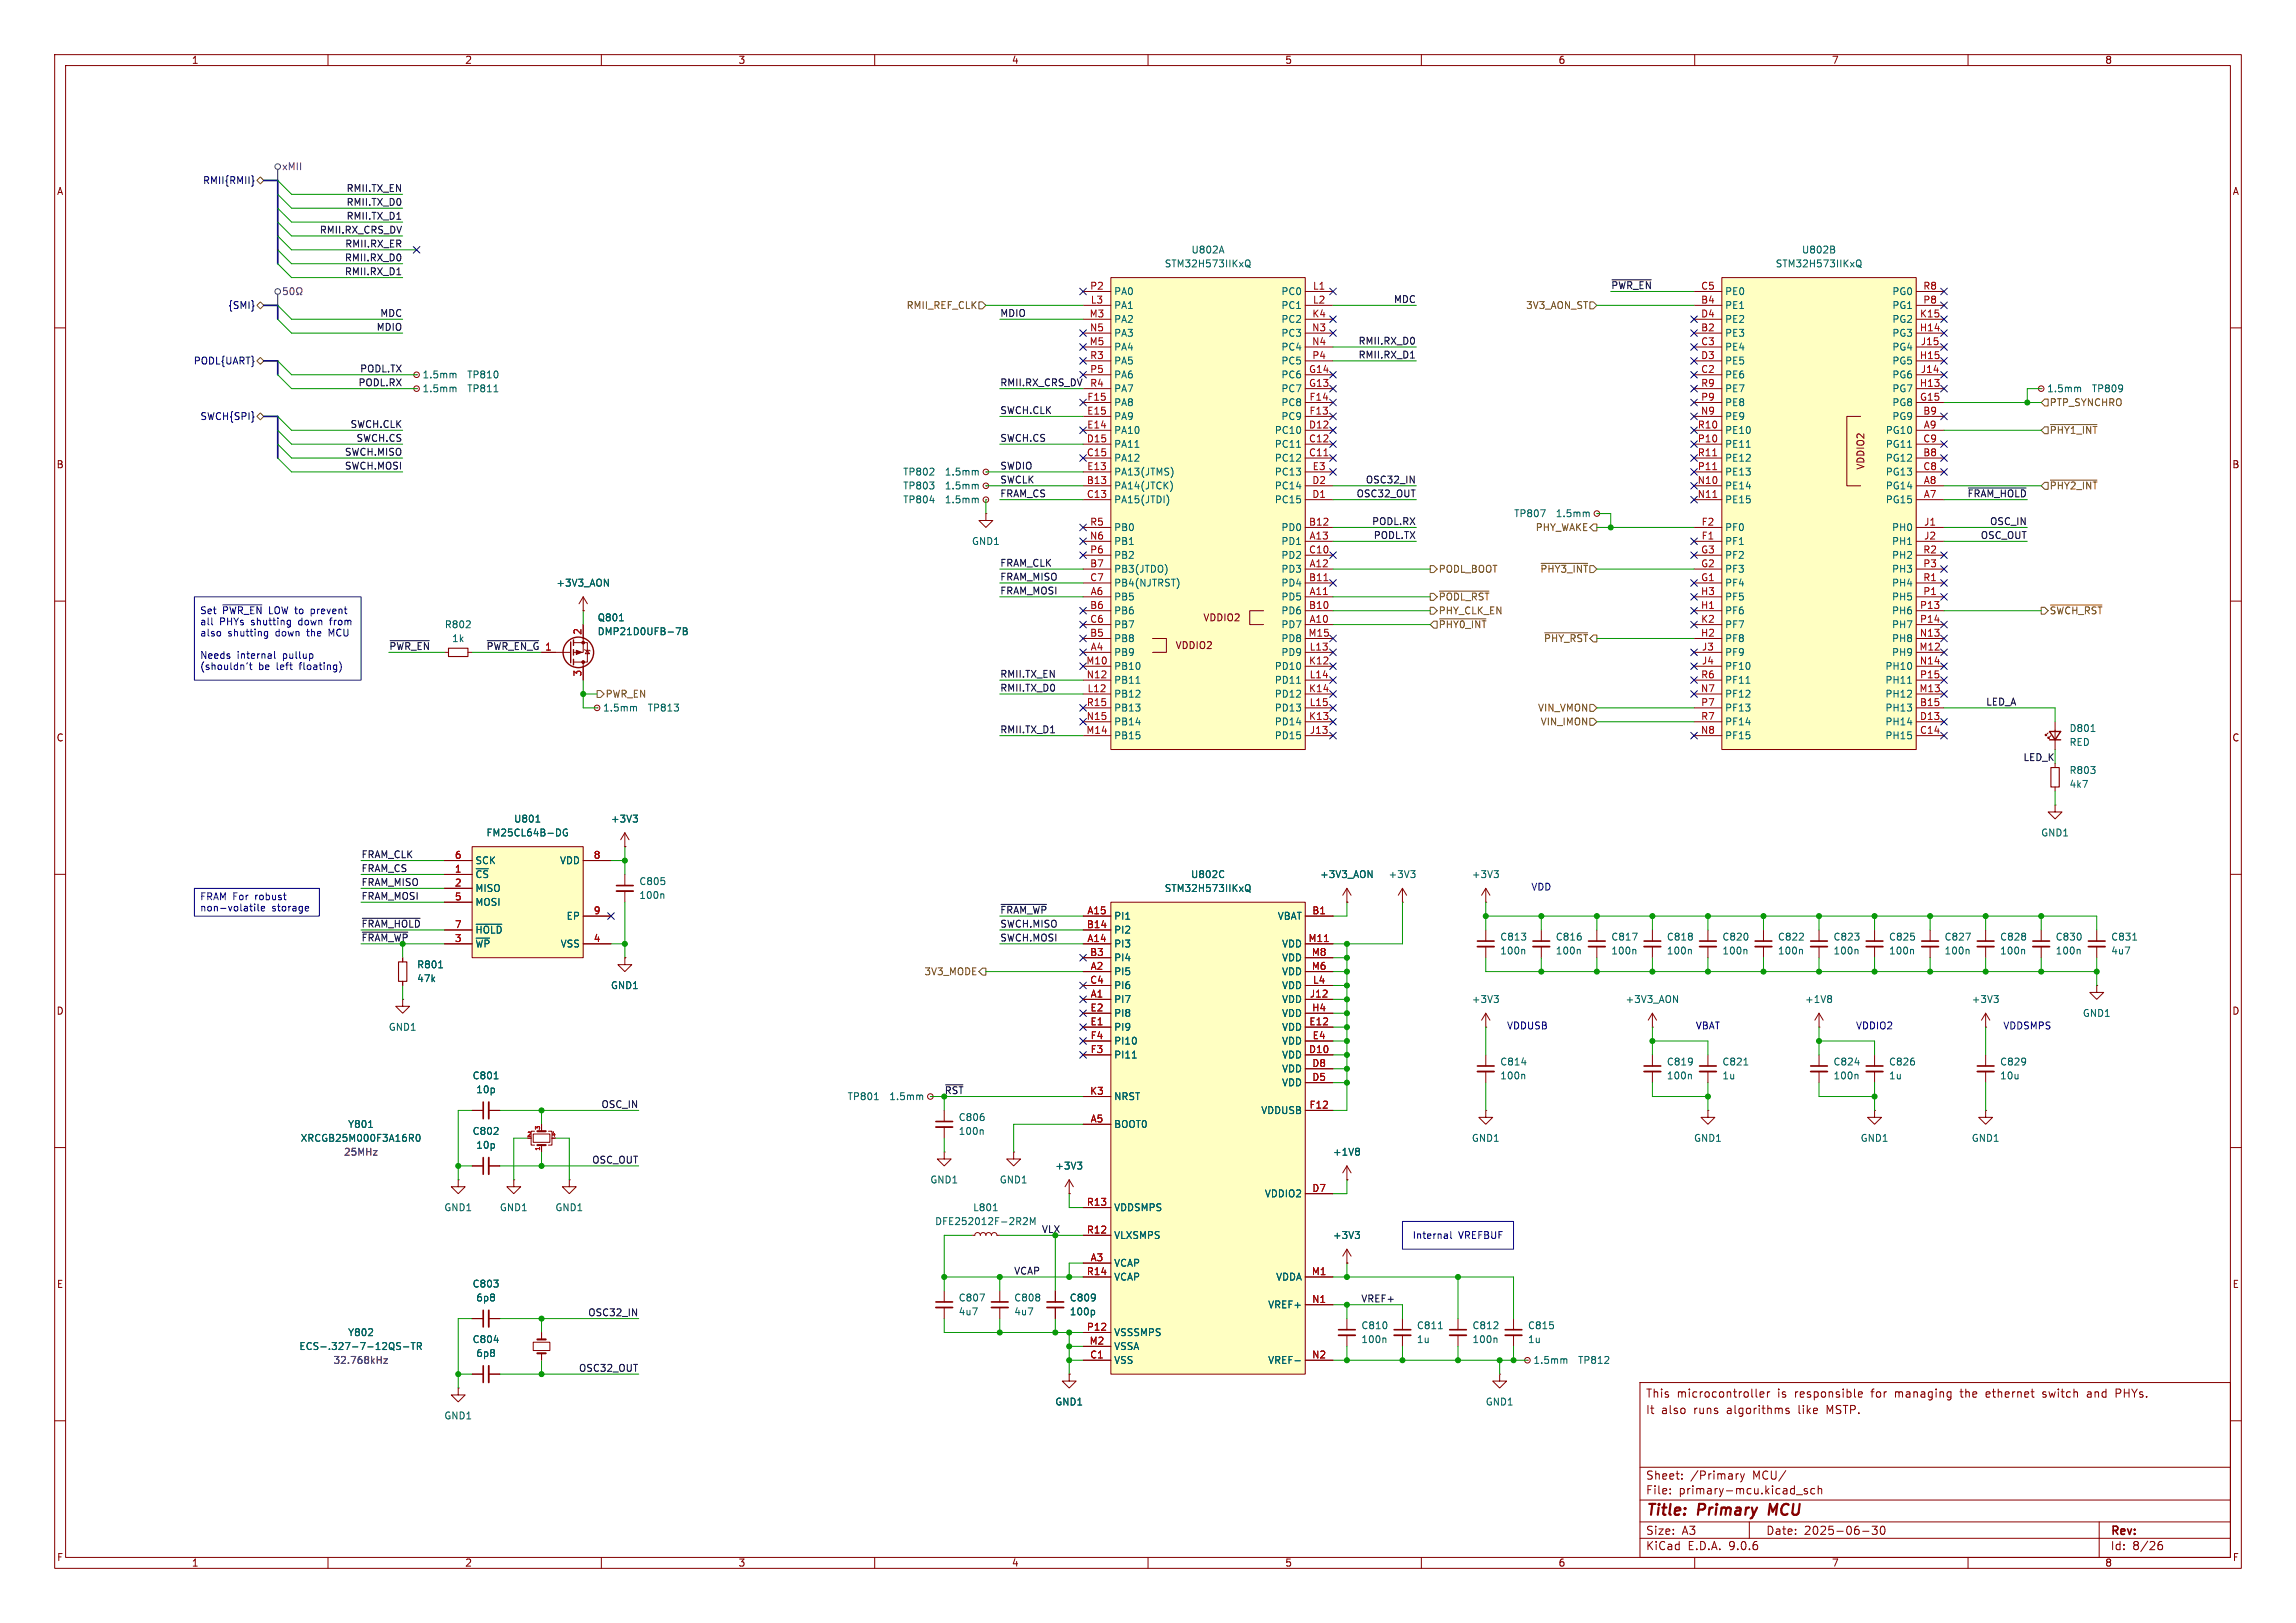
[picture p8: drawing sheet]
<svg xmlns="http://www.w3.org/2000/svg" width="420mm" height="297mm" viewBox="0 0 420 297" stroke-linecap="round" stroke-linejoin="round" font-family="sans-serif">
<defs><g id="words">
<g font-size="2.8" fill="#840000">
<text x="301" y="277.9">Title:</text>
<text x="310.6" y="277.9">Primary</text>
<text x="324.4" y="277.9">MCU</text>
</g>
<g font-size="2.1" fill="#840000">
<text x="301" y="256">This</text>
<text x="306.7" y="256">microcontroller</text>
<text x="325.2" y="256">is</text>
<text x="328.5" y="256">responsible</text>
<text x="342.6" y="256">for</text>
<text x="347.1" y="256">managing</text>
<text x="359.2" y="256">the</text>
<text x="364" y="256">ethernet</text>
<text x="374.5" y="256">switch</text>
<text x="382.8" y="256">and</text>
<text x="388.2" y="256">PHYs.</text>
<text x="301" y="259">It</text>
<text x="303.9" y="259">also</text>
<text x="309.9" y="259">runs</text>
<text x="316" y="259">algorithms</text>
<text x="329.3" y="259">like</text>
<text x="334.6" y="259">MSTP.</text>
<text x="301" y="273.7">File:</text>
<text x="301" y="271">Sheet:</text>
<text x="307.1" y="273.7">primary-mcu.kicad_sch</text>
<text x="309.2" y="271">/Primary</text>
<text x="320.7" y="271">MCU/</text>
<text x="301" y="281.1">Size:</text>
<text x="307.6" y="281.1">A3</text>
<text x="323" y="281.1">Date:</text>
<text x="330" y="281.1">2025-06-30</text>
<text x="386" y="281.3">Rev:</text>
<text x="301" y="283.9">KiCad</text>
<text x="308.7" y="283.9">E.D.A.</text>
<text x="316.3" y="283.9">9.0.6</text>
<text x="386" y="283.9">Id:</text>
<text x="390.1" y="283.9">8/26</text>
</g>
<g font-size="1.8" fill="#840000">
<text x="35" y="11.9">1</text>
<text x="85" y="11.9">2</text>
<text x="135" y="11.9">3</text>
<text x="185" y="11.9">4</text>
<text x="235" y="11.9">5</text>
<text x="285" y="11.9">6</text>
<text x="335" y="11.9">7</text>
<text x="385" y="11.9">8</text>
<text x="10.3" y="35.9">A</text>
<text x="408.3" y="35.9">A</text>
<text x="10.3" y="85.9">B</text>
<text x="341.2" y="86" transform="rotate(-90 341.2 86)">VDDIO2</text>
<text x="408.2" y="85.9">B</text>
<text x="220" y="113.9">VDDIO2</text>
<text x="215" y="119">VDDIO2</text>
<text x="10.3" y="135.9">C</text>
<text x="408.2" y="135.9">C</text>
<text x="10.3" y="185.9">D</text>
<text x="408.2" y="185.9">D</text>
<text x="10.3" y="235.9">E</text>
<text x="408.3" y="235.9">E</text>
<text x="10.3" y="285.9">F</text>
<text x="35" y="286.9">1</text>
<text x="85" y="286.9">2</text>
<text x="135" y="286.9">3</text>
<text x="185" y="286.9">4</text>
<text x="235" y="286.9">5</text>
<text x="285" y="286.9">6</text>
<text x="335" y="286.9">7</text>
<text x="385" y="286.9">8</text>
<text x="408.3" y="285.9">F</text>
</g>
<g font-size="1.8" fill="#000084">
<text x="37" y="33.9">RMII{RMII}</text>
<text x="41.6" y="56.7">{SMI}</text>
<text x="35.3" y="66.9">PODL{UART}</text>
<text x="36.6" y="77.1">SWCH{SPI}</text>
</g>
<g font-size="1.8" fill="#840084">
<text x="51.5" y="31.3">xMII</text>
<text x="62.8" y="211.7">25MHz</text>
<text x="60.9" y="249.8">32.768kHz</text>
</g>
<g font-size="1.8" fill="#0f0f0f">
<text x="63.3" y="35.2">RMII.TX_EN</text>
<text x="63.3" y="40.3">RMII.TX_D1</text>
<text x="63.3" y="37.8">RMII.TX_D0</text>
<text x="58.4" y="42.8">RMII.RX_CRS_DV</text>
<text x="63" y="47.9">RMII.RX_D0</text>
<text x="63.1" y="45.4">RMII.RX_ER</text>
<text x="63" y="50.5">RMII.RX_D1</text>
<text x="294.6" y="53">~{PWR_EN}</text>
<text x="69.5" y="58.1">MDC</text>
<text x="182.9" y="58.1">MDIO</text>
<text x="254.9" y="55.5">MDC</text>
<text x="68.8" y="60.6">MDIO</text>
<text x="248.4" y="65.7">RMII.RX_D1</text>
<text x="248.4" y="63.2">RMII.RX_D0</text>
<text x="65.5" y="70.8">PODL.RX</text>
<text x="65.8" y="68.2">PODL.TX</text>
<text x="182.9" y="70.8">RMII.RX_CRS_DV</text>
<text x="182.9" y="75.9">SWCH.CLK</text>
<text x="63" y="83.5">SWCH.MISO</text>
<text x="64" y="78.4">SWCH.CLK</text>
<text x="65.1" y="80.9">SWCH.CS</text>
<text x="182.9" y="80.9">SWCH.CS</text>
<text x="63" y="86">SWCH.MOSI</text>
<text x="182.9" y="88.6">SWCLK</text>
<text x="182.9" y="86">SWDIO</text>
<text x="249.7" y="88.6">OSC32_IN</text>
<text x="182.9" y="91.1">FRAM_CS</text>
<text x="248.1" y="91.1">OSC32_OUT</text>
<text x="359.8" y="91.1">~{FRAM_HOLD}</text>
<text x="250.9" y="96.2">PODL.RX</text>
<text x="251.2" y="98.7">PODL.TX</text>
<text x="362.2" y="98.7">OSC_OUT</text>
<text x="363.9" y="96.2">OSC_IN</text>
<text x="182.9" y="106.3">FRAM_MISO</text>
<text x="182.9" y="103.8">FRAM_CLK</text>
<text x="182.9" y="108.9">FRAM_MOSI</text>
<text x="71.1" y="119">~{PWR_EN}</text>
<text x="88.9" y="119">~{PWR_EN_G}</text>
<text x="182.9" y="124.1">RMII.TX_EN</text>
<text x="182.9" y="126.7">RMII.TX_D0</text>
<text x="363.2" y="129.2">LED_A</text>
<text x="182.9" y="134.3">RMII.TX_D1</text>
<text x="370" y="139.4">LED_K</text>
<text x="66" y="157.1">FRAM_CLK</text>
<text x="66" y="159.7">FRAM_CS</text>
<text x="66" y="162.2">FRAM_MISO</text>
<text x="66" y="164.8">FRAM_MOSI</text>
<text x="182.9" y="167.3">~{FRAM_WP}</text>
<text x="66" y="169.8">~{FRAM_HOLD}</text>
<text x="182.9" y="169.8">SWCH.MISO</text>
<text x="182.9" y="172.4">SWCH.MOSI</text>
<text x="109.9" y="202.9">OSC_IN</text>
<text x="108.2" y="213">OSC_OUT</text>
<text x="190.5" y="225.7">VLX</text>
<text x="185.4" y="233.3">VCAP</text>
<text x="248.9" y="238.4">VREF+</text>
<text x="107.5" y="241">OSC32_IN</text>
<text x="105.8" y="251.1">OSC32_OUT</text>
</g>
<g font-size="1.8" fill="#006464">
<text x="217.9" y="46.6">U802A</text>
<text x="329.5" y="46.6">U802B</text>
<text x="213" y="49.1">STM32H573IIKxQ</text>
<text x="324.7" y="49.1">STM32H573IIKxQ</text>
<text x="203.7" y="54.2">PA0</text>
<text x="203.7" y="56.7">PA1</text>
<text x="203.7" y="59.3">PA2</text>
<text x="234.3" y="54.2">PC0</text>
<text x="234.3" y="56.7">PC1</text>
<text x="234.3" y="59.3">PC2</text>
<text x="315.5" y="54.2">PE0</text>
<text x="315.5" y="56.7">PE1</text>
<text x="315.5" y="59.3">PE2</text>
<text x="346.1" y="54.2">PG0</text>
<text x="346.1" y="56.7">PG1</text>
<text x="346.1" y="59.3">PG2</text>
<text x="203.7" y="61.8">PA3</text>
<text x="203.7" y="64.4">PA4</text>
<text x="234.3" y="61.8">PC3</text>
<text x="234.3" y="64.4">PC4</text>
<text x="315.5" y="61.8">PE3</text>
<text x="315.5" y="64.4">PE4</text>
<text x="346.1" y="61.8">PG3</text>
<text x="346.1" y="64.4">PG4</text>
<text x="77.2" y="72">1.5mm</text>
<text x="77.2" y="69.4">1.5mm</text>
<text x="85.4" y="72">TP811</text>
<text x="85.4" y="69.4">TP810</text>
<text x="203.7" y="66.9">PA5</text>
<text x="203.7" y="69.4">PA6</text>
<text x="203.7" y="72">PA7</text>
<text x="234.3" y="66.9">PC5</text>
<text x="234.3" y="69.4">PC6</text>
<text x="234.3" y="72">PC7</text>
<text x="315.5" y="66.9">PE5</text>
<text x="315.5" y="69.4">PE6</text>
<text x="315.5" y="72">PE7</text>
<text x="346.1" y="66.9">PG5</text>
<text x="346.1" y="69.4">PG6</text>
<text x="346.1" y="72">PG7</text>
<text x="374.4" y="72">1.5mm</text>
<text x="382.5" y="72">TP809</text>
<text x="203.7" y="74.5">PA8</text>
<text x="203.7" y="77.1">PA9</text>
<text x="234.3" y="74.5">PC8</text>
<text x="234.3" y="77.1">PC9</text>
<text x="315.5" y="74.5">PE8</text>
<text x="315.5" y="77.1">PE9</text>
<text x="346.1" y="74.5">PG8</text>
<text x="346.1" y="77.1">PG9</text>
<text x="203.7" y="79.6">PA10</text>
<text x="203.7" y="82.1">PA11</text>
<text x="233.1" y="79.6">PC10</text>
<text x="233.1" y="82.1">PC11</text>
<text x="315.5" y="79.6">PE10</text>
<text x="315.5" y="82.1">PE11</text>
<text x="344.8" y="79.6">PG10</text>
<text x="344.8" y="82.1">PG11</text>
<text x="165.1" y="89.8">TP803</text>
<text x="165.1" y="87.2">TP802</text>
<text x="172.7" y="89.8">1.5mm</text>
<text x="172.7" y="87.2">1.5mm</text>
<text x="203.7" y="84.7">PA12</text>
<text x="203.7" y="87.2">PA13(JTMS)</text>
<text x="203.7" y="89.8">PA14(JTCK)</text>
<text x="233.1" y="84.7">PC12</text>
<text x="233.1" y="87.2">PC13</text>
<text x="233.1" y="89.8">PC14</text>
<text x="315.5" y="84.7">PE12</text>
<text x="315.5" y="87.2">PE13</text>
<text x="315.5" y="89.8">PE14</text>
<text x="344.8" y="84.7">PG12</text>
<text x="344.8" y="87.2">PG13</text>
<text x="344.8" y="89.8">PG14</text>
<text x="165.1" y="92.3">TP804</text>
<text x="172.7" y="92.3">1.5mm</text>
<text x="203.7" y="92.3">PA15(JTDI)</text>
<text x="233.1" y="92.3">PC15</text>
<text x="276.9" y="94.8">TP807</text>
<text x="284.5" y="94.8">1.5mm</text>
<text x="315.5" y="92.3">PE15</text>
<text x="344.8" y="92.3">PG15</text>
<text x="177.7" y="99.9">GND1</text>
<text x="203.7" y="97.4">PB0</text>
<text x="203.7" y="99.9">PB1</text>
<text x="234.3" y="97.4">PD0</text>
<text x="234.3" y="99.9">PD1</text>
<text x="315.5" y="97.4">PF0</text>
<text x="315.5" y="99.9">PF1</text>
<text x="346" y="97.4">PH0</text>
<text x="346" y="99.9">PH1</text>
<text x="101.7" y="107.5">+3V3_AON</text>
<text x="203.7" y="102.5">PB2</text>
<text x="203.7" y="105">PB3(JTDO)</text>
<text x="203.7" y="107.5">PB4(NJTRST)</text>
<text x="234.3" y="102.5">PD2</text>
<text x="234.3" y="105">PD3</text>
<text x="234.3" y="107.5">PD4</text>
<text x="315.5" y="102.5">PF2</text>
<text x="315.5" y="105">PF3</text>
<text x="315.5" y="107.5">PF4</text>
<text x="346" y="102.5">PH2</text>
<text x="346" y="105">PH3</text>
<text x="346" y="107.5">PH4</text>
<text x="109.2" y="113.9">Q801</text>
<text x="203.7" y="110.1">PB5</text>
<text x="203.7" y="112.6">PB6</text>
<text x="234.3" y="110.1">PD5</text>
<text x="234.3" y="112.6">PD6</text>
<text x="315.5" y="110.1">PF5</text>
<text x="315.5" y="112.6">PF6</text>
<text x="346" y="110.1">PH5</text>
<text x="346" y="112.6">PH6</text>
<text x="81.3" y="115.2">R802</text>
<text x="82.6" y="117.7">1k</text>
<text x="109.2" y="116.4">DMP21D0UFB-7B</text>
<text x="203.7" y="115.2">PB7</text>
<text x="203.7" y="117.7">PB8</text>
<text x="234.3" y="115.2">PD7</text>
<text x="234.3" y="117.7">PD8</text>
<text x="315.5" y="115.2">PF7</text>
<text x="315.5" y="117.7">PF8</text>
<text x="346" y="115.2">PH7</text>
<text x="346" y="117.7">PH8</text>
<text x="203.7" y="120.2">PB9</text>
<text x="203.7" y="122.8">PB10</text>
<text x="203.7" y="125.3">PB11</text>
<text x="233.1" y="122.8">PD10</text>
<text x="233.1" y="125.3">PD11</text>
<text x="234.3" y="120.2">PD9</text>
<text x="315.5" y="120.2">PF9</text>
<text x="315.5" y="122.8">PF10</text>
<text x="315.5" y="125.3">PF11</text>
<text x="344.8" y="122.8">PH10</text>
<text x="344.8" y="125.3">PH11</text>
<text x="346" y="120.2">PH9</text>
<text x="110.2" y="130.4">1.5mm</text>
<text x="118.4" y="130.4">TP813</text>
<text x="203.7" y="127.9">PB12</text>
<text x="203.7" y="130.4">PB13</text>
<text x="233.1" y="127.9">PD12</text>
<text x="233.1" y="130.4">PD13</text>
<text x="315.5" y="127.9">PF12</text>
<text x="315.5" y="130.4">PF13</text>
<text x="344.8" y="127.9">PH12</text>
<text x="344.8" y="130.4">PH13</text>
<text x="203.7" y="132.9">PB14</text>
<text x="203.7" y="135.5">PB15</text>
<text x="233.1" y="132.9">PD14</text>
<text x="233.1" y="135.5">PD15</text>
<text x="315.5" y="132.9">PF14</text>
<text x="315.5" y="135.5">PF15</text>
<text x="344.8" y="132.9">PH14</text>
<text x="344.8" y="135.5">PH15</text>
<text x="378.5" y="134.1">D801</text>
<text x="378.5" y="136.7">RED</text>
<text x="378.5" y="141.8">R803</text>
<text x="378.5" y="144.4">4k7</text>
<text x="88.9" y="153.3">FM25CL64B-DG</text>
<text x="93.9" y="150.7">U801</text>
<text x="111.7" y="150.7">+3V3</text>
<text x="373.3" y="153.3">GND1</text>
<text x="86.9" y="158.3">SCK</text>
<text x="86.9" y="160.9">~{CS}</text>
<text x="102.3" y="158.3">VDD</text>
<text x="217.8" y="160.9">U802C</text>
<text x="241.4" y="160.9">+3V3_AON</text>
<text x="253.9" y="160.9">+3V3</text>
<text x="269.1" y="160.9">+3V3</text>
<text x="86.9" y="163.4">MISO</text>
<text x="86.9" y="166">MOSI</text>
<text x="116.8" y="162.2">C805</text>
<text x="116.8" y="164.7">100n</text>
<text x="213" y="163.4">STM32H573IIKxQ</text>
<text x="86.9" y="171">~{HOLD}</text>
<text x="86.9" y="173.6">~{WP}</text>
<text x="102.5" y="173.6">VSS</text>
<text x="103.5" y="168.5">EP</text>
<text x="203.7" y="168.5">PI1</text>
<text x="203.7" y="171">PI2</text>
<text x="203.7" y="173.6">PI3</text>
<text x="233.6" y="168.5">VBAT</text>
<text x="234.4" y="173.6">VDD</text>
<text x="274.3" y="172.3">C813</text>
<text x="284.5" y="172.3">C816</text>
<text x="294.6" y="172.3">C817</text>
<text x="304.8" y="172.3">C818</text>
<text x="315" y="172.3">C820</text>
<text x="325.1" y="172.3">C822</text>
<text x="335.3" y="172.3">C823</text>
<text x="345.4" y="172.3">C825</text>
<text x="355.6" y="172.3">C827</text>
<text x="365.8" y="172.3">C828</text>
<text x="375.9" y="172.3">C830</text>
<text x="386.1" y="172.3">C831</text>
<text x="76.2" y="177.4">R801</text>
<text x="76.2" y="179.9">47k</text>
<text x="203.7" y="176.1">PI4</text>
<text x="203.7" y="178.7">PI5</text>
<text x="234.4" y="176.1">VDD</text>
<text x="234.4" y="178.7">VDD</text>
<text x="274.3" y="174.9">100n</text>
<text x="284.5" y="174.9">100n</text>
<text x="294.6" y="174.9">100n</text>
<text x="304.8" y="174.9">100n</text>
<text x="315" y="174.9">100n</text>
<text x="325.1" y="174.9">100n</text>
<text x="335.3" y="174.9">100n</text>
<text x="345.4" y="174.9">100n</text>
<text x="355.6" y="174.9">100n</text>
<text x="365.8" y="174.9">100n</text>
<text x="375.9" y="174.9">100n</text>
<text x="386.1" y="174.9">4u7</text>
<text x="111.7" y="181.2">GND1</text>
<text x="203.7" y="181.2">PI6</text>
<text x="203.7" y="183.7">PI7</text>
<text x="234.4" y="181.2">VDD</text>
<text x="234.4" y="183.7">VDD</text>
<text x="269.1" y="183.7">+3V3</text>
<text x="297.3" y="183.7">+3V3_AON</text>
<text x="330.1" y="183.7">+1V8</text>
<text x="360.6" y="183.7">+3V3</text>
<text x="71" y="188.8">GND1</text>
<text x="203.7" y="186.3">PI8</text>
<text x="203.7" y="188.8">PI9</text>
<text x="203.7" y="191.4">PI10</text>
<text x="234.4" y="186.3">VDD</text>
<text x="234.4" y="188.8">VDD</text>
<text x="234.4" y="191.4">VDD</text>
<text x="380.9" y="186.3">GND1</text>
<text x="86.4" y="197.7">C801</text>
<text x="203.7" y="193.9">PI11</text>
<text x="234.4" y="193.9">VDD</text>
<text x="234.4" y="196.4">VDD</text>
<text x="274.3" y="195.2">C814</text>
<text x="274.3" y="197.7">100n</text>
<text x="304.8" y="195.2">C819</text>
<text x="304.8" y="197.7">100n</text>
<text x="315" y="195.2">C821</text>
<text x="315" y="197.7">1u</text>
<text x="335.3" y="195.2">C824</text>
<text x="335.3" y="197.7">100n</text>
<text x="345.4" y="195.2">C826</text>
<text x="345.4" y="197.7">1u</text>
<text x="365.8" y="195.2">C829</text>
<text x="365.8" y="197.7">10u</text>
<text x="87" y="200.3">10p</text>
<text x="154.9" y="201.5">TP801</text>
<text x="162.6" y="201.5">1.5mm</text>
<text x="203.7" y="201.5">NRST</text>
<text x="234.4" y="199">VDD</text>
<text x="54.9" y="209.1">XRCGB25M000F3A16R0</text>
<text x="63.6" y="206.6">Y801</text>
<text x="86.4" y="207.9">C802</text>
<text x="175.3" y="205.3">C806</text>
<text x="175.3" y="207.9">100n</text>
<text x="203.7" y="206.6">BOOT0</text>
<text x="230.6" y="204.1">VDDUSB</text>
<text x="269.1" y="209.1">GND1</text>
<text x="309.8" y="209.1">GND1</text>
<text x="340.3" y="209.1">GND1</text>
<text x="360.6" y="209.1">GND1</text>
<text x="87" y="210.4">10p</text>
<text x="192.9" y="214.2">+3V3</text>
<text x="243.7" y="211.7">+1V8</text>
<text x="81.2" y="221.8">GND1</text>
<text x="91.3" y="221.8">GND1</text>
<text x="101.5" y="221.8">GND1</text>
<text x="170.1" y="216.8">GND1</text>
<text x="177.9" y="221.8">L801</text>
<text x="182.8" y="216.8">GND1</text>
<text x="203.7" y="221.8">VDDSMPS</text>
<text x="231.3" y="219.3">VDDIO2</text>
<text x="171" y="224.4">DFE252012F-2R2M</text>
<text x="203.7" y="226.9">VLXSMPS</text>
<text x="243.7" y="226.9">+3V3</text>
<text x="203.7" y="232">VCAP</text>
<text x="86.4" y="235.8">C803</text>
<text x="87" y="238.4">6p8</text>
<text x="175.3" y="238.4">C807</text>
<text x="185.4" y="238.4">C808</text>
<text x="195.6" y="238.4">C809</text>
<text x="203.7" y="234.5">VCAP</text>
<text x="231.9" y="239.6">VREF+</text>
<text x="233.3" y="234.5">VDDA</text>
<text x="63.6" y="244.7">Y802</text>
<text x="86.4" y="246">C804</text>
<text x="175.3" y="240.9">4u7</text>
<text x="185.4" y="240.9">4u7</text>
<text x="195.6" y="240.9">100p</text>
<text x="203.7" y="244.7">VSSSMPS</text>
<text x="248.9" y="243.4">C810</text>
<text x="248.9" y="246">100n</text>
<text x="259.1" y="243.4">C811</text>
<text x="259.1" y="246">1u</text>
<text x="269.2" y="243.4">C812</text>
<text x="269.2" y="246">100n</text>
<text x="279.4" y="243.4">C815</text>
<text x="279.4" y="246">1u</text>
<text x="54.7" y="247.2">ECS-.327-7-12QS-TR</text>
<text x="87" y="248.5">6p8</text>
<text x="203.7" y="247.2">VSSA</text>
<text x="203.7" y="249.8">VSS</text>
<text x="231.9" y="249.8">VREF-</text>
<text x="280.4" y="249.8">1.5mm</text>
<text x="288.6" y="249.8">TP812</text>
<text x="192.9" y="257.4">GND1</text>
<text x="271.7" y="257.4">GND1</text>
<text x="81.2" y="259.9">GND1</text>
</g>
<g font-size="1.8" fill="#a90000">
<text x="199.3" y="53.1">P2</text>
<text x="240.1" y="53.1">L1</text>
<text x="311.1" y="53.1">C5</text>
<text x="351.7" y="53.1">R8</text>
<text x="199.2" y="58.2">M3</text>
<text x="199.4" y="55.6">L3</text>
<text x="240" y="58.2">K4</text>
<text x="240.1" y="55.6">L2</text>
<text x="311.1" y="55.6">B4</text>
<text x="311.1" y="58.2">D4</text>
<text x="351.1" y="58.2">K15</text>
<text x="351.7" y="55.6">P8</text>
<text x="199.2" y="63.2">M5</text>
<text x="199.3" y="60.7">N5</text>
<text x="199.3" y="65.8">R3</text>
<text x="239.9" y="60.7">N3</text>
<text x="239.9" y="63.2">N4</text>
<text x="240" y="65.8">P4</text>
<text x="311.1" y="60.7">B2</text>
<text x="311.1" y="63.2">C3</text>
<text x="311.1" y="65.8">D3</text>
<text x="351.1" y="60.7">H14</text>
<text x="351.1" y="65.8">H15</text>
<text x="351.3" y="63.2">J15</text>
<text x="199.3" y="68.3">P5</text>
<text x="199.3" y="70.9">R4</text>
<text x="239.4" y="68.3">G14</text>
<text x="239.4" y="70.9">G13</text>
<text x="311.1" y="68.3">C2</text>
<text x="311.1" y="70.9">R9</text>
<text x="351.1" y="70.9">H13</text>
<text x="351.3" y="68.3">J14</text>
<text x="198.8" y="75.9">E15</text>
<text x="198.8" y="73.4">F15</text>
<text x="239.4" y="73.4">F14</text>
<text x="239.4" y="75.9">F13</text>
<text x="311" y="75.9">N9</text>
<text x="311.1" y="73.4">P9</text>
<text x="351.1" y="73.4">G15</text>
<text x="351.7" y="75.9">B9</text>
<text x="198.7" y="81">D15</text>
<text x="198.7" y="83.6">C15</text>
<text x="198.8" y="78.5">E14</text>
<text x="239.4" y="78.5">D12</text>
<text x="239.4" y="81">C12</text>
<text x="239.4" y="83.6">C11</text>
<text x="310.5" y="78.5">R10</text>
<text x="310.5" y="81">P10</text>
<text x="310.5" y="83.6">R11</text>
<text x="351.7" y="81">C9</text>
<text x="351.7" y="83.6">B8</text>
<text x="351.8" y="78.5">A9</text>
<text x="198.7" y="88.6">B13</text>
<text x="198.8" y="86.1">E13</text>
<text x="240" y="88.6">D2</text>
<text x="240" y="86.1">E3</text>
<text x="310.4" y="88.6">N10</text>
<text x="310.5" y="86.1">P11</text>
<text x="351.7" y="86.1">C8</text>
<text x="351.8" y="88.6">A8</text>
<text x="198.7" y="91.2">C13</text>
<text x="240" y="91.2">D1</text>
<text x="310.4" y="91.2">N11</text>
<text x="351.8" y="91.2">A7</text>
<text x="199.3" y="98.8">N6</text>
<text x="199.3" y="96.3">R5</text>
<text x="199.3" y="101.3">P6</text>
<text x="239.4" y="96.3">B12</text>
<text x="239.4" y="101.3">C10</text>
<text x="239.4" y="98.8">A13</text>
<text x="311.1" y="101.3">G3</text>
<text x="311.2" y="96.3">F2</text>
<text x="311.2" y="98.8">F1</text>
<text x="351.7" y="101.3">R2</text>
<text x="351.9" y="96.3">J1</text>
<text x="351.9" y="98.8">J2</text>
<text x="199.3" y="103.9">B7</text>
<text x="199.3" y="106.4">C7</text>
<text x="239.4" y="106.4">B11</text>
<text x="239.4" y="103.9">A12</text>
<text x="311.1" y="103.9">G2</text>
<text x="311.1" y="106.4">G1</text>
<text x="351.7" y="103.9">P3</text>
<text x="351.7" y="106.4">R1</text>
<text x="199.3" y="111.5">B6</text>
<text x="199.4" y="109">A6</text>
<text x="239.4" y="111.5">B10</text>
<text x="239.4" y="109">A11</text>
<text x="311" y="109">H3</text>
<text x="311" y="111.5">H1</text>
<text x="351.1" y="111.5">P13</text>
<text x="351.7" y="109">P1</text>
<text x="99.6" y="119.1">1</text>
<text x="106.4" y="116.3" transform="rotate(-90 106.4 116.3)">2</text>
<text x="199.3" y="114">C6</text>
<text x="199.3" y="116.6">B5</text>
<text x="199.4" y="119.1">A4</text>
<text x="239.3" y="116.6">M15</text>
<text x="239.4" y="114">A10</text>
<text x="239.5" y="119.1">L13</text>
<text x="311" y="116.6">H2</text>
<text x="311.1" y="114">K2</text>
<text x="311.2" y="119.1">J3</text>
<text x="351" y="119.1">M12</text>
<text x="351.1" y="116.6">N13</text>
<text x="351.1" y="114">P14</text>
<text x="106.4" y="123.9" transform="rotate(-90 106.4 123.9)">3</text>
<text x="198.6" y="121.7">M10</text>
<text x="198.7" y="124.2">N12</text>
<text x="239.4" y="121.7">K12</text>
<text x="239.5" y="124.2">L14</text>
<text x="311.1" y="124.2">R6</text>
<text x="311.2" y="121.7">J4</text>
<text x="351.1" y="121.7">N14</text>
<text x="351.1" y="124.2">P15</text>
<text x="198.7" y="131.8">N15</text>
<text x="198.7" y="129.3">R15</text>
<text x="198.8" y="126.7">L12</text>
<text x="239.4" y="126.7">K14</text>
<text x="239.4" y="131.8">K13</text>
<text x="239.5" y="129.3">L15</text>
<text x="311" y="126.7">N7</text>
<text x="311.1" y="129.3">P7</text>
<text x="311.1" y="131.8">R7</text>
<text x="351" y="126.7">M13</text>
<text x="351.1" y="129.3">B15</text>
<text x="351.1" y="131.8">D13</text>
<text x="198.6" y="134.4">M14</text>
<text x="239.5" y="134.4">J13</text>
<text x="311" y="134.4">N8</text>
<text x="351.1" y="134.4">C14</text>
<text x="83.1" y="157.2">6</text>
<text x="83.1" y="159.8">1</text>
<text x="108.5" y="157.2">8</text>
<text x="83.1" y="162.3">2</text>
<text x="83.1" y="164.8">5</text>
<text x="108.5" y="167.4">9</text>
<text x="198.8" y="167.4">A15</text>
<text x="240" y="167.4">B1</text>
<text x="83.1" y="169.9">7</text>
<text x="83.1" y="172.5">3</text>
<text x="108.5" y="172.5">4</text>
<text x="198.7" y="169.9">B14</text>
<text x="198.8" y="172.5">A14</text>
<text x="239.3" y="172.5">M11</text>
<text x="199.3" y="175">B3</text>
<text x="199.4" y="177.5">A2</text>
<text x="239.9" y="175">M8</text>
<text x="239.9" y="177.5">M6</text>
<text x="199.3" y="180.1">C4</text>
<text x="199.4" y="185.2">E2</text>
<text x="199.4" y="182.6">A1</text>
<text x="239.5" y="182.6">J12</text>
<text x="239.9" y="185.2">H4</text>
<text x="240.1" y="180.1">L4</text>
<text x="199.4" y="187.7">E1</text>
<text x="199.4" y="190.2">F4</text>
<text x="239.4" y="187.7">E12</text>
<text x="240" y="190.2">E4</text>
<text x="199.4" y="192.8">F3</text>
<text x="239.4" y="192.8">D10</text>
<text x="240" y="195.3">D8</text>
<text x="240" y="197.9">D5</text>
<text x="199.3" y="200.4">K3</text>
<text x="239.4" y="202.9">F12</text>
<text x="199.4" y="205.5">A5</text>
<text x="198.7" y="220.7">R13</text>
<text x="240" y="218.2">D7</text>
<text x="198.7" y="225.8">R12</text>
<text x="198.7" y="233.4">R14</text>
<text x="199.4" y="230.9">A3</text>
<text x="239.9" y="233.4">M1</text>
<text x="239.9" y="238.5">N1</text>
<text x="198.7" y="243.6">P12</text>
<text x="199.2" y="246.1">M2</text>
<text x="199.3" y="248.7">C1</text>
<text x="239.9" y="248.7">N2</text>
</g>
<g font-size="1.8" fill="#725600">
<text x="165.7" y="56.7">RMII_REF_CLK</text>
<text x="279.1" y="56.7">3V3_AON_ST</text>
<text x="374.8" y="74.5">PTP_SYNCHRO</text>
<text x="374.8" y="79.6">~{PHY1_INT}</text>
<text x="374.8" y="89.8">~{PHY2_INT}</text>
<text x="280.8" y="97.4">PHY_WAKE</text>
<text x="263.1" y="105">PODL_BOOT</text>
<text x="281.7" y="105">~{PHY3_INT}</text>
<text x="263.1" y="110.1">~{PODL_RST}</text>
<text x="263.1" y="112.6">PHY_CLK_EN</text>
<text x="374.8" y="112.6">~{SWCH_RST}</text>
<text x="263.1" y="115.2">~{PHY0_INT}</text>
<text x="282.3" y="117.7">~{PHY_RST}</text>
<text x="110.7" y="127.9">PWR_EN</text>
<text x="281.2" y="130.4">VIN_VMON</text>
<text x="281.7" y="132.9">VIN_IMON</text>
<text x="169" y="178.7">3V3_MODE</text>
</g>
<g font-size="1.8" fill="#0000c2">
<text x="36.5" y="112.6">Set</text>
<text x="40.7" y="112.6">~{PWR_EN}</text>
<text x="49.3" y="112.6">LOW to</text>
<text x="57.3" y="112.6">prevent</text>
<text x="36.5" y="114.6">all</text>
<text x="36.5" y="116.7">also</text>
<text x="40.2" y="114.6">PHYs</text>
<text x="41.7" y="116.7">shutting</text>
<text x="46.1" y="114.6">shutting</text>
<text x="50.5" y="116.7">down</text>
<text x="54.9" y="114.6">down</text>
<text x="56.5" y="116.7">the</text>
<text x="60.6" y="116.7">MCU</text>
<text x="60.9" y="114.6">from</text>
<text x="36.5" y="120.8">Needs</text>
<text x="36.5" y="122.8">(shouldn't</text>
<text x="43.4" y="120.8">internal</text>
<text x="47.3" y="122.8">be</text>
<text x="50.7" y="122.8">left</text>
<text x="51.9" y="120.8">pullup</text>
<text x="55.1" y="122.8">floating)</text>
<text x="36.5" y="164.9">FRAM For</text>
<text x="36.5" y="167">non-volatile</text>
<text x="46.8" y="164.9">robust</text>
<text x="49.7" y="167">storage</text>
<text x="280" y="163.2">VDD</text>
<text x="275.6" y="188.6">VDDUSB</text>
<text x="310.1" y="188.6">VBAT</text>
<text x="339.4" y="188.6">VDDIO2</text>
<text x="366.4" y="188.6">VDDSMPS</text>
<text x="258.3" y="226.9">Internal</text>
<text x="266.8" y="226.9">VREFBUF</text>
</g>
<g font-size="1.8" fill="#009600">
<text x="66" y="172.4">~{FRAM_WP}</text>
<text x="172.7" y="200.3">~{RST}</text>
</g>
<g font-size="1.1" fill="#a90000">
<text x="96.3" y="208">2</text>
<text x="98.8" y="206.9" transform="rotate(-90 98.8 206.9)">3</text>
<text x="100.8" y="208">4</text>
<text x="98.8" y="210.7" transform="rotate(-90 98.8 210.7)">1</text>
</g>
</g></defs>
<g fill="none" stroke="#840000" stroke-width=".18">
<path d="M10 10h400v277h-400zM12 12h396v273h-396zM60 10v2M110 10v2M160 10v2M210 10v2M260 10v2M310 10v2M360 10v2M10 60h2M408 60h2M10 110h2"/>
<path d="M99.1 119.4h5.3M104.9 117.6h2.5v3.6h-2.5M106.7 114.3v5.1h-1.8M106.7 111.8h.1M106.7 109.2v2.6M106.7 109.2l-.8 1.3M106.7 109.2l.7 1.3M106.9 118.9l.2 .1h.7l.1 .1M107.4 119l.4 .6h-.7zM408 110h2M106.7 121.2v3.3M10 160h2"/>
<path d="M408 160h2M10 210h2M94 215.9v1.3h1.2l-1.2 1.2-1.3-1.2h1.3M94 215.9h.1M408 210h2M256.5 241.3v2M256.5 244.3v2.1M300 253h108v32h-108zM321.2 254.2v1.3l.2 .2M321.9 255.2l.8-.2-.1-.2-.4-.1-.3 .2 .1 .7h.6M323.3 254.7v1M323.7 254.7l-.3 .1-.1 .2"/>
<path d="M327.2 257.8l-.3-.1-.2 .2v.2l.5 .2v.3h-.5M339.9 255.2l.8-.2-.1-.2-.4-.1-.3 .2 .1 .7h.6M356.7 254.7l.2 .1M356.9 254.7l-.1 1.3M356.9 255.6l-.2 .1M363.4 254.8v.8M364 255l-.7 .2M373.7 255.6l.4 .1M373.9 254.7l-.2 .2 .2 .3M382.3 254.7l-.4 .1M382.4 255.1h-.4a.29 .29 0 0 0-.2 .3 .29 .29 0 0 0 .2 .3h.4M387.1 255h.6"/>
<path d="M387.7 254.2h-.6v1.5M10 260h2M300 278.5h108M300 274.5h108M300 268.5h108M305.5 273.2v.2M305.5 272.5v.1M307.7 270.5v.2M307.7 269.8v.1M318 269.7l-.3 .1M318.4 269.7l.3 1M318.7 270.7l-.3 .5"/>
<path d="M319.1 269.7l-.4 1M320 278.5v3M328.6 273.5h1.1M330.6 272.5l-.4-.1-.2 .2 .1 .2 .5 .2v.3h-.6M331.9 272.5l-.4-.1-.3 .3v.4l.2 .2h.5M332.6 272.5l.2-.1 .4 .1v.9M332.6 271.9v1.5M342.4 279.3h1l-.5 .6 .4 .1v.6l-.2 .2h-.4l-.3-.2M344.1 279.4l.2-.1a.8 .8 0 0 1 .5 .7 .8 .8 0 0 1-.5 .8l-.2-.2-.2-.4zM384 278.5v6.5M408 260h2M60 285v2"/>
<path d="M110 285v2M160 285v2M210 285v2M260 285v2M300 281.5h108M310 285v2M340.7 280.2h1.2M360 285v2M394.7 282.9l.3-.2h.4l.2 .2v.4l-.3 .3-.4-.1-.2-.2M395.4 282.1a.59 .59 0 0 0-.7 .6"/>
</g>
<path d="M323.8 275.2l-.3 2" fill="none" stroke="#840000" stroke-width=".4"/>
<path d="M255 243.3h3.1" fill="none" stroke="#840000" stroke-width=".3"/>
<path d="M255 244.3h3.1" fill="none" stroke="#840000" stroke-width=".33"/>
<path d="M110.6 106l.7 1.3v-1.3M113.3 113.6h.7M123.7 114.9h.8l-.5 1.2M125 114.9h.4l.3 .2-.3 .4 .3 .1v.3l-.2 .2h-.5zM125 115.5h.4M263.1 243.2h.7" fill="none" stroke="#006464" stroke-width=".18"/>
<g fill="none" stroke="#840000" stroke-width=".25">
<path d="M104.4 117.5v3.8M104.9 117.1v1M104.9 118.9v1M104.9 120.7v1"/>
<circle cx="105.8" cy="119.4" r="2.79"/>
</g>
<g fill="#840000" stroke="#840000" stroke-width=".18">
<path d="M105.4 119l1 .4-1 .4z"/>
<circle cx="106.7" cy="121.2" r=".25"/>
<circle cx="106.7" cy="117.6" r=".25"/>
</g>
<path d="M203.2 165.1h35.6v86.4h-35.6z" fill="#ffffc2"/>
<g fill="none" stroke="#840000" stroke-width=".18">
<path d="M180.3 91.4h.1M180.3 88.9h.1M180.3 86.4h.1M180.3 94v1.3h1.3l-1.3 1.2-1.2-1.2h1.2M180.3 94h.1M81.3 119.4h.7M85.6 119.4h.8M73.7 175.3v.7M73.7 179.6v.7M114.3 160v2.1M114.3 163.1v2M198.1 167.6h5.1"/>
<path d="M198.1 170.2h5.1M198.1 172.7h5.1M198.1 175.3h5.1M198.1 177.8h5.1M203.2 165.1h35.6v86.4h-35.6zM238.8 167.6h5M238.8 172.7h5M238.8 175.3h5M238.8 177.8h5M271.8 165.1h.1M271.8 162.6l.7 1.2M271.8 162.6l-.8 1.2"/>
<path d="M271.8 162.6v2.5M281.9 170.2v2M281.9 173.2v2.1M292.1 170.2v2M292.1 173.2v2.1M302.3 170.2v2M302.3 173.2v2.1M312.4 170.2v2M312.4 173.2v2.1M342.9 170.2v2M342.9 173.2v2.1M353.1 170.2v2"/>
<path d="M353.1 173.2v2.1M363.2 170.2v2M363.2 173.2v2.1M373.4 170.2v2M373.4 173.2v2.1M383.5 170.2v2M383.5 173.2v2.1M73.7 182.9v1.3h1.2l-1.2 1.2-1.3-1.2h1.3M73.7 182.9h.1M198.1 180.3h5.1M198.1 182.9h5.1M198.1 185.4h5.1"/>
<path d="M198.1 188h5.1M198.1 190.5h5.1M198.1 193h5.1M238.8 180.3h5M238.8 182.9h5M238.8 185.4h5M238.8 188h5M238.8 190.5h5M238.8 193h5M238.8 195.6h5M238.8 198.1h5M271.8 193v2.1"/>
<path d="M271.8 196.1v2M302.3 193v2.1M302.3 196.1v2M363.2 188h.1M363.2 185.4v2.6M363.2 193v2.1M363.2 196.1v2M363.2 185.4l.8 1.3M363.2 185.4l-.7 1.3M383.5 180.3v1.3h1.3l-1.3 1.3-1.2-1.3h1.2M383.5 180.3h.1M83.8 215.9v1.3h1.3l-1.3 1.2-1.3-1.2h1.3"/>
<path d="M83.8 215.9h.1M86.4 203.2h2M89.4 203.2h2M97.5 207.5h3.1v1.5h-3.1zM97.8 207h-.6v2.6h.6M99.1 205.7v1.3M99.1 209.6v1.2M100.3 207h.7v2.6h-.7M104.1 215.9v1.3h1.3l-1.3 1.2-1.2-1.2h1.2M104.1 215.9h.1M172.7 210.8v1.3h1.3l-1.3 1.3-1.3-1.3h1.3M172.7 210.8h.1"/>
<path d="M172.7 203.2v2M172.7 206.2v2.1M185.4 210.8v1.3h1.3l-1.3 1.3-1.3-1.3h1.3M185.4 210.8h.1M195.6 218.4h.1M195.6 215.9l.7 1.3M195.6 215.9l-.8 1.3M195.6 215.9v2.5M198.1 200.7h5.1M198.1 205.7h5.1M238.8 203.2h5M238.8 218.4h5"/>
<path d="M246.4 215.9h.1M246.4 213.4l-.8 1.2M246.4 213.4l.7 1.2M246.4 213.4v2.5M363.2 203.2v1.3h1.3l-1.3 1.2-1.3-1.2h1.3M363.2 203.2h.1M172.7 236.2v2.1M172.7 239.3v2M177.8 226.1h.5l.2-.4 .3-.1 .4 .1 .1 .4 .2-.4 .3-.1 .4 .1 .1 .4 .2-.4 .3-.1 .4 .1 .2 .4 .1-.4 .4-.1 .3 .1 .2 .4h.5M182.9 236.2v2.1M182.9 239.3v2M193 236.2v2.1"/>
<path d="M193 239.3v2M198.1 221h5.1M198.1 226.1h5.1M198.1 231.1h5.1M198.1 233.7h5.1M238.8 233.7h5M238.8 238.8h5M198.1 243.8h5.1M198.1 246.4h5.1M198.1 248.9h5.1M238.8 248.9h5M266.7 241.3v2"/>
<path d="M266.7 244.3v2.1"/>
<circle cx="180.3" cy="86.4" r=".51"/>
<circle cx="180.3" cy="91.4" r=".51"/>
<circle cx="180.3" cy="88.9" r=".51"/>
</g>
<g fill="none" stroke="#006464" stroke-width=".18">
<path d="M170.1 91.6h.8M178.6 91.2l.3 .2v.6M178.6 86.1l.3 .2v.6M178.6 88.6l.3 .2v.7M223.8 159.4l.1 .1M273.3 159.3h.8l-.4 .5M273.8 159.8l.3 .3v.3l-.3 .2M80.2 177.1h.8M121.2 163.6l.2 .2v.6M205.9 168.2h.8M223.9 160.5h-.1M227.8 162.3a.42 .42 0 0 1 .4-.4 .42 .42 0 0 1 .5 .4v.4a.42 .42 0 0 1-.5 .5 .42 .42 0 0 1-.4-.5"/>
<path d="M228.1 162.8l.6 .5M288.9 173.7l.2 .2v.7M298.6 170.8h.9l-.6 1.2M299 173.7l.2 .2v.7M309.2 173.7l.2 .2v.7M319.4 173.7l.1 .2v.7M349.8 173.7l.2 .2v.7M359.6 170.8h.8l-.5 1.2M360 173.7l.2 .2v.7M370.2 173.7l.1 .2v.7M380.3 173.7l.2 .2v.7M390.1 172h.7"/>
<path d="M90.4 197.4h.7M207.1 193.6h.8M278.4 194.5h.7M278.7 196.6l.2 .2v.6M309.2 196.6l.2 .2v.6M364.7 182.2h.8l-.4 .5M365.3 182.7l.2 .2v.3l-.2 .3M67.4 206.3h.8M75.2 208.3l.4 .6M75.6 207.7v.4M76.2 207.7l.2-.1a.68 .68 0 0 1 .5 .6 .68 .68 0 0 1-.5 .7l-.3-.5zM179.7 206.7l.1 .2v.7"/>
<path d="M197.1 212.7h.8l-.4 .5M197.6 213.2l.3 .2v.3l-.3 .2M248.4 210.1l.3 .3-.3 .3 .3 .2v.3l-.3 .2M179.2 236.8h.9l-.6 1.3M181.7 221.6h.7M187.3 222.9l.4-.1 .2 .4-.8 .9h.8M188.5 224.1v-1.3l.4 .9 .4-.9v1.3M200 239.8l.2 .2v.4l-.2 .2M236.9 249h.9M273.6 244.8l.2 .2v.7"/>
</g>
<path d="M242.3 172.3h.7" fill="none" stroke="#a90000" stroke-width=".18"/>
<path d="M82 118.6h3.6v1.5h-3.6zM72.9 176h1.5v3.6h-1.5z" fill="none" stroke="#840000" stroke-width=".2"/>
<g fill="none" stroke="#840000" stroke-width=".3">
<path d="M112.8 162.1h3M280.4 172.2h3.1M290.6 172.2h3M300.7 172.2h3.1M310.9 172.2h3M341.4 172.2h3M351.5 172.2h3.1M361.7 172.2h3M371.9 172.2h3M382 172.2h3.1M270.3 195.1h3M300.7 195.1h3.1"/>
<path d="M361.7 195.1h3M88.4 201.7v3M171.2 205.2h3M171.2 238.3h3M181.4 238.3h3M191.5 238.3h3.1M265.2 243.3h3"/>
</g>
<g fill="none" stroke="#840000" stroke-width=".33">
<path d="M112.8 163.1h3M280.4 173.2h3.1M290.6 173.2h3M300.7 173.2h3.1M310.9 173.2h3M341.4 173.2h3M351.5 173.2h3.1M361.7 173.2h3M371.9 173.2h3M382 173.2h3.1M270.3 196.1h3M300.7 196.1h3.1"/>
<path d="M361.7 196.1h3M89.4 201.7v3M171.2 206.2h3M171.2 239.3h3M181.4 239.3h3M191.5 239.3h3.1M265.2 244.3h3"/>
</g>
<path d="M98.3 209.6h1.5M98.3 207h1.5" fill="none" stroke="#840000" stroke-width=".38"/>
<path d="M86.4 154.9h20.3v20.4h-20.3z" fill="#ffffc2"/>
<g fill="none" stroke="#840000" stroke-width=".18">
<path d="M292.1 94h.1M374.6 134.1l-.5 .5v-.2v.2h.3M375.2 134.6l-.6 .5v-.2v.2h.3M375.9 132.1v5.1M375.9 139.7v.8M81.3 157.5h5.1M86.4 154.9h20.3v20.4h-20.3zM106.7 157.5h5.1M375.9 147.3v1.3h1.3l-1.3 1.3-1.3-1.3h1.3M375.9 147.3h.1M375.9 144v.8M81.3 160h5.1"/>
<path d="M81.3 162.6h5.1M81.3 165.1h5.1M81.3 170.2h5.1M81.3 172.7h5.1M106.7 172.7h5.1M106.7 167.6h5.1M114.3 175.3v1.2h1.3l-1.3 1.3-1.3-1.3h1.3M114.3 175.3h.1M246.4 165.1h.1M246.4 162.6l-.8 1.2M246.4 162.6l.7 1.2M246.4 162.6v2.5"/>
<path d="M256.5 165.1h.1M256.5 162.6l.8 1.2M256.5 162.6l-.7 1.2M256.5 162.6v2.5M271.8 188h.1M271.8 185.4l.7 1.3M271.8 185.4l-.8 1.3M271.8 185.4v2.6M312.4 193v2.1M312.4 196.1v2M342.9 193v2.1M342.9 196.1v2"/>
<path d="M170.2 200.7h.1M271.8 203.2v1.3h1.2l-1.2 1.2-1.3-1.2h1.3M271.8 203.2h.1M312.4 203.2v1.3h1.3l-1.3 1.2-1.3-1.2h1.3M312.4 203.2h.1M274.3 251.5v1.2h1.3l-1.3 1.3-1.3-1.3h1.3M274.3 251.5h.1M276.9 241.3v2M276.9 244.3v2.1M279.4 248.9h.1"/>
<circle cx="292.1" cy="94" r=".51"/>
<circle cx="170.2" cy="200.7" r=".51"/>
<circle cx="279.4" cy="248.9" r=".51"/>
</g>
<g fill="none" stroke="#006464" stroke-width=".18">
<path d="M281.8 93.3h.9l-.6 1.3M290.3 93.7l.4 .2v.7M382.5 133.9h.7M98 150.4h.8M103.7 151.8a.59 .59 0 0 0-.7 .5 .59 .59 0 0 0 .7 .6l.1-.5h-.2M250.3 159.3l.7 1.3v-1.3M258.1 159.3h.7l-.4 .5M258.6 159.8l.2 .3v.3l-.2 .2M87.1 169.1h4.7M273.3 182.2h.8l-.4 .5M273.8 182.7l.3 .2v.3l-.3 .3M319 194.9h.7"/>
<path d="M159.9 201.2h.8M168.4 200.4l.4 .2v.6M286.2 248.7l.4 .1v.7"/>
</g>
<path d="M310.9 195.1h3M341.4 195.1h3M275.3 243.3h3.1" fill="none" stroke="#840000" stroke-width=".3"/>
<path d="M310.9 196.1h3M341.4 196.1h3M275.3 244.3h3.1" fill="none" stroke="#840000" stroke-width=".33"/>
<path d="M375.2 140.5h1.5v3.5h-1.5z" fill="none" stroke="#840000" stroke-width=".2"/>
<path d="M374.9 133.9h2l-1 1.5zM374.9 135.4h2" fill="none" stroke="#840000" stroke-width=".25"/>
<path d="M203.2 50.8h35.6v86.4h-35.6z" fill="#ffffc2"/>
<g fill="none" stroke="#840000" stroke-width=".18">
<path d="M198.1 53.3h5.1M198.1 55.9h5.1M198.1 58.4h5.1M203.2 50.8h35.6v86.4h-35.6zM238.8 53.3h5M238.8 55.9h5M238.8 58.4h5M76.2 71.1h.1M76.2 68.6h.1M198.1 61h5.1M198.1 63.5h5.1M198.1 66h5.1"/>
<path d="M198.1 68.6h5.1M198.1 71.1h5.1M198.1 73.7h5.1M198.1 76.2h5.1M198.1 78.7h5.1M238.8 61h5M238.8 63.5h5M238.8 66h5M238.8 68.6h5M238.8 71.1h5M238.8 73.7h5M238.8 76.2h5"/>
<path d="M238.8 78.7h5M373.4 71.1h.1M198.1 81.3h5.1M198.1 83.8h5.1M198.1 86.4h5.1M198.1 88.9h5.1M198.1 91.4h5.1M198.1 96.5h5.1M198.1 99.1h5.1M238.8 81.3h5M238.8 83.8h5M238.8 86.4h5"/>
<path d="M238.8 88.9h5M238.8 91.4h5M238.8 96.5h5M238.8 99.1h5M198.1 101.6h5.1M198.1 104.1h5.1M198.1 106.7h5.1M198.1 109.2h5.1M198.1 111.8h5.1M198.1 114.3h5.1M198.1 116.8h5.1M198.1 119.4h5.1"/>
<path d="M210.8 116.8h2.6v2.6h-2.6M231.1 111.8h-2.5v2.5h2.5M238.8 101.6h5M238.8 104.1h5M238.8 106.7h5M238.8 109.2h5M238.8 111.8h5M238.8 114.3h5M238.8 116.8h5M238.8 119.4h5M109.2 129.5h.1M198.1 121.9h5.1"/>
<path d="M198.1 124.5h5.1M198.1 127h5.1M198.1 129.5h5.1M198.1 132.1h5.1M198.1 134.6h5.1M238.8 121.9h5M238.8 124.5h5M238.8 127h5M238.8 129.5h5M238.8 132.1h5M238.8 134.6h5M114.3 154.9h.1"/>
<path d="M114.3 152.4l-.8 1.3M114.3 152.4l.8 1.3M114.3 152.4v2.5M271.8 170.2v2M271.8 173.2v2.1M322.6 170.2v2M322.6 173.2v2.1M332.7 170.2v2M332.7 173.2v2.1M302.3 188h.1M302.3 185.4l-.8 1.3M302.3 185.4l.7 1.3"/>
<path d="M302.3 185.4v2.6M332.7 188h.1M332.7 185.4v2.6M332.7 193v2.1M332.7 196.1v2M332.7 185.4l.8 1.3M332.7 185.4l-.7 1.3M86.4 213.4h2M89.4 213.4h2M342.9 203.2v1.3h1.3l-1.3 1.2-1.3-1.2h1.3M342.9 203.2h.1M246.4 231.1h.1"/>
<path d="M246.4 228.6l.7 1.3M246.4 228.6l-.8 1.3M246.4 228.6v2.5M86.4 251.5h2M89.4 251.5h2M97.5 245.6h3.1v1.5h-3.1zM99.1 243.8v1.3M99.1 247.6v1.3M195.6 251.5v1.2h1.2l-1.2 1.3-1.3-1.3h1.3M195.6 251.5h.1"/>
<circle cx="76.2" cy="71.1" r=".51"/>
<circle cx="76.2" cy="68.6" r=".51"/>
<circle cx="373.4" cy="71.1" r=".51"/>
<circle cx="109.2" cy="129.5" r=".51"/>
</g>
<g fill="none" stroke="#006464" stroke-width=".18">
<path d="M223.5 45l.4 1.3M227.8 48a.42 .42 0 0 1 .4-.4 .42 .42 0 0 1 .5 .4v.4a.42 .42 0 0 1-.5 .5 .42 .42 0 0 1-.4-.5M228.1 48.5l.6 .5M83 70.9l.4 .1v.7M83 68.3l.4 .2v.7M90.4 71.7h.7M380.2 70.9l.4 .1v.7M207.6 81.9h.7M213.5 90.6a1.47 1.47 0 0 1-.1 1.9M214.1 88.1a1.47 1.47 0 0 1 0 1.9M214.3 85.5a1.49 1.49 0 0 1 0 1.9M237.2 81.9h.7"/>
<path d="M213.3 103.5l.2 .6-.2 .9M215.5 106.1l.2 .6-.2 .8M116.1 129.3l.3 .2v.6M207.8 125h.7M237.2 125h.7M115.8 149.2h.8l-.4 .5M116.4 149.7l.2 .2v.3l-.2 .2M278.7 173.7l.2 .2v.7M329.5 173.7l.2 .2v.7M339.7 173.7l.2 .2v.7M306.1 182.2l.8 1.3v-1.3M334.8 182.2l.2 .2-.2 .3 .2 .3v.2l-.2 .3"/>
<path d="M339.3 194.5h.8M339.7 196.6l.2 .2v.6M247.9 225.4h.8l-.4 .5M248.4 225.9l.3 .2v.3l-.3 .2M73.3 245.7h-.5l-.2 .1v.4l.5 .2 .2 .3-.3 .3-.5-.1M73.8 246.5h1M75.2 245.7h.7M75.6 245.7v1.3M76.4 246.4l.6-.1 .1-.2-.1-.3-.6-.1v1.3M76.7 246.4l.4 .6M90.4 245.3h.8"/>
</g>
<path d="M242.2 83.4h.7M242.2 106.3h.7" fill="none" stroke="#a90000" stroke-width=".18"/>
<path d="M270.3 172.2h3M321.1 172.2h3M331.2 172.2h3.1M331.2 195.1h3.1M88.4 211.8v3.1M88.4 249.9v3.1" fill="none" stroke="#840000" stroke-width=".3"/>
<path d="M270.3 173.2h3M321.1 173.2h3M331.2 173.2h3.1M331.2 196.1h3.1M89.4 211.8v3.1M89.4 249.9v3.1" fill="none" stroke="#840000" stroke-width=".33"/>
<path d="M98.3 247.6h1.5M98.3 245.1h1.5" fill="none" stroke="#840000" stroke-width=".38"/>
<path d="M70.2 248.7h.7l-.7 .8h.7" fill="none" stroke="#840084" stroke-width=".18"/>
<path d="M315 50.8h35.5v86.4h-35.5z" fill="#ffffc2"/>
<g fill="none" stroke="#840000" stroke-width=".18">
<path d="M309.9 53.3h5.1M309.9 55.9h5.1M309.9 58.4h5.1M315 50.8h35.5v86.4h-35.5zM350.5 53.3h5.1M350.5 55.9h5.1M350.5 58.4h5.1M309.9 61h5.1M309.9 63.5h5.1M309.9 66h5.1M309.9 68.6h5.1M309.9 71.1h5.1"/>
<path d="M309.9 73.7h5.1M309.9 76.2h5.1M309.9 78.7h5.1M340.4 76.2h-2.6v12.7h2.6M350.5 61h5.1M350.5 63.5h5.1M350.5 66h5.1M350.5 68.6h5.1M350.5 71.1h5.1M350.5 73.7h5.1M350.5 76.2h5.1M350.5 78.7h5.1"/>
<path d="M309.9 81.3h5.1M309.9 83.8h5.1M309.9 86.4h5.1M309.9 88.9h5.1M309.9 91.4h5.1M309.9 96.5h5.1M309.9 99.1h5.1M350.5 81.3h5.1M350.5 83.8h5.1M350.5 86.4h5.1M350.5 88.9h5.1M350.5 91.4h5.1"/>
<path d="M350.5 96.5h5.1M350.5 99.1h5.1M99.1 119.4h2.5M106.7 111.8h.1M106.7 114.3v2.5M309.9 101.6h5.1M309.9 104.1h5.1M309.9 106.7h5.1M309.9 109.2h5.1M309.9 111.8h5.1M309.9 114.3h5.1M309.9 116.8h5.1"/>
<path d="M309.9 119.4h5.1M350.5 101.6h5.1M350.5 104.1h5.1M350.5 106.7h5.1M350.5 109.2h5.1M350.5 111.8h5.1M350.5 114.3h5.1M350.5 116.8h5.1M350.5 119.4h5.1M106.7 121.9v2.6M309.9 121.9h5.1M309.9 124.5h5.1"/>
<path d="M309.9 127h5.1M309.9 129.5h5.1M309.9 132.1h5.1M309.9 134.6h5.1M350.5 121.9h5.1M350.5 124.5h5.1M350.5 127h5.1M350.5 129.5h5.1M350.5 132.1h5.1M350.5 134.6h5.1M81.3 157.5h5.1M106.7 157.5h5.1"/>
<path d="M114.3 154.9h.1M73.7 175.3v.7M73.7 179.6v.7M81.3 170.2h5.1M81.3 172.7h5.1M81.3 160h5.1M81.3 162.6h5.1M81.3 165.1h5.1M106.7 167.6h5.1M106.7 172.7h5.1M114.3 175.3h.1M198.1 167.6h5.1"/>
<path d="M198.1 170.2h5.1M198.1 172.7h5.1M198.1 175.3h5.1M198.1 177.8h5.1M238.8 167.6h5M238.8 172.7h5M238.8 175.3h5M238.8 177.8h5M246.4 165.1h.1M198.1 180.3h5.1M198.1 182.9h5.1M198.1 185.4h5.1"/>
<path d="M198.1 188h5.1M198.1 190.5h5.1M198.1 193h5.1M238.8 180.3h5M238.8 182.9h5M238.8 185.4h5M238.8 188h5M238.8 190.5h5M238.8 193h5M238.8 195.6h5M238.8 198.1h5M86.4 203.2h2"/>
<path d="M86.4 213.4h2M89.4 203.2h2M89.4 213.4h2M99.1 205.7v1.3M99.1 209.6v1.2M195.6 218.4h.1M198.1 200.7h5.1M198.1 205.7h5.1M238.8 203.2h5M238.8 218.4h5M246.4 215.9h.1M193 236.2v2.1"/>
<path d="M193 239.3v2M198.1 221h5.1M198.1 226.1h5.1M198.1 231.1h5.1M198.1 233.7h5.1M238.8 233.7h5M238.8 238.8h5M246.4 231.1h.1M83.8 254v1.3h1.3l-1.3 1.2-1.3-1.2h1.3M83.8 254h.1M86.4 241.3h2M86.4 251.5h2"/>
<path d="M89.4 241.3h2M89.4 251.5h2M99.1 243.8v1.3M99.1 247.6v1.3M195.6 251.5h.1M198.1 243.8h5.1M198.1 246.4h5.1M198.1 248.9h5.1M238.8 248.9h5M246.4 241.3v2M246.4 244.3v2.1"/>
</g>
<g fill="none" stroke="#006464" stroke-width=".18">
<path d="M335.3 45.6l.3 .3v.3l-.2 .1M335.4 45.1l.2 .2-.2 .3M339.6 48a.42 .42 0 0 1 .4-.4 .42 .42 0 0 1 .4 .4v.4a.42 .42 0 0 1-.4 .5 .42 .42 0 0 1-.4-.5M339.8 48.5l.7 .5M319.4 81.9h.8M348.9 81.9h.8M110.6 106l.7 1.3v-1.3M113.3 113.6h.7M123.7 114.9h.8l-.5 1.2M125 114.9h.4l.3 .2-.3 .4 .3 .1v.3l-.2 .2h-.5zM125 115.5h.4M319.4 125h.7"/>
<path d="M348.9 125h.8M98 150.4h.8M103.7 151.8a.59 .59 0 0 0-.7 .5 .59 .59 0 0 0 .7 .6l.1-.5h-.2M115.8 149.2h.8l-.4 .5M116.4 149.7l.2 .2v.3l-.2 .2M223.8 159.4l.1 .1M250.3 159.3l.7 1.3v-1.3M80.2 177.1h.8M87.1 169.1h4.7M205.9 168.2h.8M223.9 160.5h-.1M227.8 162.3a.42 .42 0 0 1 .4-.4 .42 .42 0 0 1 .5 .4v.4a.42 .42 0 0 1-.5 .5 .42 .42 0 0 1-.4-.5"/>
<path d="M228.1 162.8l.6 .5M90.4 197.4h.7M207.1 193.6h.8M67.4 206.3h.8M75.2 208.3l.4 .6M75.6 207.7v.4M76.2 207.7l.2-.1a.68 .68 0 0 1 .5 .6 .68 .68 0 0 1-.5 .7l-.3-.5zM197.1 212.7h.8l-.4 .5M197.6 213.2l.3 .2v.3l-.3 .2M248.4 210.1l.3 .3-.3 .3 .3 .2v.3l-.3 .2M200 239.8l.2 .2v.4l-.2 .2M247.9 225.4h.8l-.4 .5"/>
<path d="M248.4 225.9l.3 .2v.3l-.3 .2M73.3 245.7h-.5l-.2 .1v.4l.5 .2 .2 .3-.3 .3-.5-.1M73.8 246.5h1M75.2 245.7h.7M75.6 245.7v1.3M76.4 246.4l.6-.1 .1-.2-.1-.3-.6-.1v1.3M76.7 246.4l.4 .6M90.4 245.3h.8M236.9 249h.9M253.3 244.8l.2 .2v.7"/>
</g>
<path d="M313.3 83.4h.7M313.3 85.9h.7M313.3 91h.8M242.3 172.3h.7" fill="none" stroke="#a90000" stroke-width=".18"/>
<path d="M88.4 239.8v3M244.9 243.3h3" fill="none" stroke="#840000" stroke-width=".3"/>
<path d="M89.4 239.8v3M244.9 244.3h3" fill="none" stroke="#840000" stroke-width=".33"/>
<g fill="none" stroke="#484848" stroke-width=".18">
<path d="M50.8 31v2M50.8 53.8v2.1"/>
<circle cx="50.8" cy="30.5" r=".51"/>
<circle cx="50.8" cy="53.3" r=".51"/>
</g>
<path d="M52.5 52.6h-.6l-.1 .7 .2-.2 .4 .1 .2 .2-.1 .4-.2 .1-.5-.1M53.2 52.7l.2-.1a.68 .68 0 0 1 .4 .7 .68 .68 0 0 1-.4 .6 .84 .84 0 0 1-.2-1.2zM54.3 53.9h.3v-.2a.54 .54 0 0 1-.3-.8 .54 .54 0 0 1 .7-.2 .58 .58 0 0 1-.1 1v.2h.3M70.2 248.7h.7l-.7 .8h.7" fill="none" stroke="#840084" stroke-width=".18"/>
<g fill="none" stroke="#725600" stroke-width=".18">
<path d="M47.6 32.4l.7 .6-.7 .7-.6-.7zM47 55.9l.6-.7 .7 .7-.7 .6zM179.1 55.2h.6l.6 .7-.6 .6h-.6zM290.8 55.2h.7l.6 .7-.6 .6h-.7zM47 76.2l.6-.6 .7 .6-.7 .6zM47 66l.6-.6 .7 .6-.7 .7zM373.4 78.7l.6-.6h.6v1.3h-.6zM374 73h.6v1.3h-.6l-.6-.6zM375.1 77.7h8.5M291.5 95.9h.6v1.3h-.6l-.7-.7zM373.4 88.9l.6-.6h.6v1.2h-.6zM375.1 87.9h8.5"/>
<path d="M261.6 108.6h.7l.6 .6-.6 .7h-.7zM261.6 103.5h.7l.6 .6-.6 .7h-.7zM261.6 111.1h.7l.6 .7-.6 .6h-.7zM262.3 113.7h.6v1.2h-.6l-.7-.6zM263.3 113.3h8.5M263.3 108.2h9.1M281.9 103.1h8.5M282.6 115.8h7.8M373.4 111.1h.6l.6 .7-.6 .6h-.6zM375.1 110.7h9.4M109.2 126.4h.7l.6 .6-.6 .6h-.7zM290.8 131.4h.7l.6 .7-.6 .6h-.7z"/>
<path d="M290.8 128.9h.7l.6 .6-.6 .7h-.7zM179.7 177.2h.6v1.2h-.6l-.6-.6z"/>
</g>
<g fill="none" stroke="#000084" stroke-width=".18">
<path d="M46.2 32.2l.1 .7 .2 .2-.2 .2-.1 .7M75.6 45.1l1.2 1.2M76.8 45.1l-1.2 1.2M197.5 52.7l1.2 1.2M198.7 52.7l-1.2 1.2M243.2 52.7l1.2 1.2M243.2 57.8l1.2 1.2M244.4 52.7l-1.2 1.2M244.4 57.8l-1.2 1.2M309.3 57.8l1.2 1.2M310.5 57.8l-1.2 1.2M355 57.8l1.2 1.2"/>
<path d="M355 55.3l1.2 1.2M355 52.7l1.2 1.2M356.2 57.8l-1.2 1.2M356.2 52.7l-1.2 1.2M356.2 55.3l-1.2 1.2M197.5 73.1l1.2 1.2M197.5 68l1.2 1.2M197.5 65.4l1.2 1.2M197.5 78.1l1.2 1.2M197.5 62.9l1.2 1.2M197.5 60.4l1.2 1.2M198.7 73.1l-1.2 1.2"/>
<path d="M198.7 68l-1.2 1.2M198.7 65.4l-1.2 1.2M198.7 78.1l-1.2 1.2M198.7 62.9l-1.2 1.2M198.7 60.4l-1.2 1.2M243.2 75.6l1.2 1.2M243.2 73.1l1.2 1.2M243.2 70.5l1.2 1.2M243.2 60.4l1.2 1.2M243.2 68l1.2 1.2M243.2 78.1l1.2 1.2M244.4 75.6l-1.2 1.2"/>
<path d="M244.4 73.1l-1.2 1.2M244.4 68l-1.2 1.2M244.4 70.5l-1.2 1.2M244.4 60.4l-1.2 1.2M244.4 78.1l-1.2 1.2M309.3 65.4l1.2 1.2M309.3 62.9l1.2 1.2M309.3 75.6l1.2 1.2M309.3 60.4l1.2 1.2M309.3 73.1l1.2 1.2M309.3 70.5l1.2 1.2M309.3 68l1.2 1.2"/>
<path d="M309.3 78.1l1.2 1.2M310.5 65.4l-1.2 1.2M310.5 62.9l-1.2 1.2M310.5 75.6l-1.2 1.2M310.5 73.1l-1.2 1.2M310.5 60.4l-1.2 1.2M310.5 70.5l-1.2 1.2M310.5 68l-1.2 1.2M310.5 78.1l-1.2 1.2M355 70.5l1.2 1.2M355 75.6l1.2 1.2M355 68l1.2 1.2"/>
<path d="M355 60.4l1.2 1.2M355 62.9l1.2 1.2M355 65.4l1.2 1.2M356.2 70.5l-1.2 1.2M356.2 75.6l-1.2 1.2M356.2 62.9l-1.2 1.2M356.2 65.4l-1.2 1.2M356.2 60.4l-1.2 1.2M356.2 68l-1.2 1.2M197.5 83.2l1.2 1.2M197.5 95.9l1.2 1.2M197.5 98.5l1.2 1.2"/>
<path d="M198.7 83.2l-1.2 1.2M198.7 95.9l-1.2 1.2M198.7 98.5l-1.2 1.2M243.2 80.7l1.2 1.2M243.2 83.2l1.2 1.2M243.2 85.8l1.2 1.2M244.4 80.7l-1.2 1.2M244.4 83.2l-1.2 1.2M244.4 85.8l-1.2 1.2M309.3 98.5l1.2 1.2M309.3 80.7l1.2 1.2M309.3 85.8l1.2 1.2"/>
<path d="M309.3 90.8l1.2 1.2M309.3 88.3l1.2 1.2M309.3 83.2l1.2 1.2M310.5 98.5l-1.2 1.2M310.5 80.7l-1.2 1.2M310.5 85.8l-1.2 1.2M310.5 90.8l-1.2 1.2M310.5 88.3l-1.2 1.2M310.5 83.2l-1.2 1.2M355 83.2l1.2 1.2M355 85.8l1.2 1.2M355 80.7l1.2 1.2"/>
<path d="M356.2 83.2l-1.2 1.2M356.2 85.8l-1.2 1.2M356.2 80.7l-1.2 1.2M197.5 111.2l1.2 1.2M197.5 116.2l1.2 1.2M197.5 113.7l1.2 1.2M197.5 101l1.2 1.2M197.5 118.8l1.2 1.2M198.7 118.8l-1.2 1.2M198.7 111.2l-1.2 1.2M198.7 116.2l-1.2 1.2M198.7 113.7l-1.2 1.2"/>
<path d="M198.7 101l-1.2 1.2M243.2 101l1.2 1.2M243.2 116.2l1.2 1.2M243.2 106.1l1.2 1.2M243.2 118.8l1.2 1.2M244.4 101l-1.2 1.2M244.4 116.2l-1.2 1.2M244.4 106.1l-1.2 1.2M244.4 118.8l-1.2 1.2M309.3 118.8l1.2 1.2M309.3 108.6l1.2 1.2M309.3 101l1.2 1.2"/>
<path d="M309.3 111.2l1.2 1.2M309.3 106.1l1.2 1.2M309.3 113.7l1.2 1.2M310.5 118.8l-1.2 1.2M310.5 108.6l-1.2 1.2M310.5 101l-1.2 1.2M310.5 111.2l-1.2 1.2M310.5 106.1l-1.2 1.2M310.5 113.7l-1.2 1.2M355 118.8l1.2 1.2M355 106.1l1.2 1.2M355 103.5l1.2 1.2"/>
<path d="M355 116.2l1.2 1.2M355 101l1.2 1.2M355 113.7l1.2 1.2M355 108.6l1.2 1.2M356.2 118.8l-1.2 1.2M356.2 106.1l-1.2 1.2M356.2 103.5l-1.2 1.2M356.2 116.2l-1.2 1.2M356.2 101l-1.2 1.2M356.2 113.7l-1.2 1.2M356.2 108.6l-1.2 1.2M197.5 121.3l1.2 1.2"/>
<path d="M197.5 128.9l1.2 1.2M197.5 131.5l1.2 1.2M198.7 128.9l-1.2 1.2M198.7 121.3l-1.2 1.2M198.7 131.5l-1.2 1.2M243.2 121.3l1.2 1.2M243.2 123.9l1.2 1.2M243.2 134l1.2 1.2M243.2 131.5l1.2 1.2M243.2 126.4l1.2 1.2M243.2 128.9l1.2 1.2M244.4 131.5l-1.2 1.2"/>
<path d="M244.4 128.9l-1.2 1.2M244.4 121.3l-1.2 1.2M244.4 134l-1.2 1.2M244.4 123.9l-1.2 1.2M244.4 126.4l-1.2 1.2M309.3 123.9l1.2 1.2M309.3 134l1.2 1.2M309.3 121.3l1.2 1.2M309.3 126.4l1.2 1.2M310.5 123.9l-1.2 1.2M310.5 134l-1.2 1.2M310.5 126.4l-1.2 1.2"/>
<path d="M310.5 121.3l-1.2 1.2M355 134l1.2 1.2M355 126.4l1.2 1.2M355 121.3l1.2 1.2M355 131.5l1.2 1.2M355 123.9l1.2 1.2M356.2 134l-1.2 1.2M356.2 126.4l-1.2 1.2M356.2 121.3l-1.2 1.2M356.2 131.5l-1.2 1.2M356.2 123.9l-1.2 1.2M111.2 167l1.2 1.2"/>
<path d="M112.4 167l-1.2 1.2M197.5 174.7l1.2 1.2M197.5 179.7l1.2 1.2M198.7 174.7l-1.2 1.2M198.7 179.7l-1.2 1.2M197.5 192.4l1.2 1.2M197.5 184.8l1.2 1.2M197.5 189.9l1.2 1.2M197.5 187.4l1.2 1.2M197.5 182.3l1.2 1.2M198.7 187.4l-1.2 1.2M198.7 192.4l-1.2 1.2"/>
<path d="M198.7 184.8l-1.2 1.2M198.7 189.9l-1.2 1.2M198.7 182.3l-1.2 1.2"/>
</g>
<path d="M72.6 50.3h.7M72.6 40.1h.7M294.9 51.2h7.2M258 65.5h.7M360 89.3h10.6M71.3 117.2h7.2M89.1 117.2h9.4M192.2 134.1h.7M66.3 170.6h8.3M66.3 168h10.5M183.1 165.5h8.3M172.9 198.5h3.2" fill="none" stroke="#0f0f0f" stroke-width=".18"/>
<path d="M48.3 33h2.5v15.3M48.3 55.9h2.5v2.5M48.3 66h2.5v2.6M48.3 76.2h2.5v7.6" fill="none" stroke="#000084" stroke-width=".3"/>
<g fill="none" stroke="#009600" stroke-width=".18">
<path d="M50.8 35.6l2.5 2.5h20.4M50.8 33l2.5 2.6h20.4M50.8 38.1l2.5 2.5h20.4M50.8 55.9l2.5 2.5h20.4M50.8 58.4l2.5 2.6h20.4M50.8 48.3l2.5 2.5h20.4M50.8 45.7l2.5 2.6h20.4M50.8 43.2l2.5 2.5h22.9M50.8 40.6l2.5 2.6h20.4M180.3 55.9h17.8M182.9 58.4h15.2M243.8 55.9h15.3"/>
<path d="M292.1 55.9h17.8M294.6 53.3h15.3M50.8 76.2l2.5 2.5h20.4M50.8 68.6l2.5 2.5h22.9M50.8 78.7l2.5 2.6h20.4M50.8 66l2.5 2.6h22.9M182.9 71.1h15.2M182.9 76.2h15.2M243.8 66h15.3M243.8 63.5h15.3M355.6 78.7h17.8M355.6 73.7h17.8"/>
<path d="M373.4 71.1h-2.6v2.6M50.8 83.8l2.5 2.6h20.4M50.8 81.3l2.5 2.5h20.4M180.3 88.9h17.8M180.3 86.4h17.8M180.3 91.4v2.6M182.9 91.4h15.2M182.9 81.3h15.2M243.8 91.4h15.3M243.8 88.9h15.3M243.8 99.1h15.3M243.8 96.5h15.3"/>
<path d="M292.1 96.5h17.8M292.1 94h2.5v2.5M355.6 91.4h15.2M355.6 88.9h17.8M355.6 99.1h15.2M355.6 96.5h15.2M71.1 119.4h10.2M86.4 119.4h12.7M106.7 111.8v2.5M182.9 104.1h15.2M182.9 109.2h15.2M182.9 106.7h15.2"/>
<path d="M243.8 114.3h17.8M243.8 111.8h17.8M243.8 104.1h17.8M243.8 109.2h17.8M292.1 104.1h17.8M292.1 116.8h17.8M355.6 111.8h17.8M106.7 124.5v5h2.5M106.7 127h2.5M182.9 124.5h15.2M182.9 134.6h15.2M182.9 127h15.2"/>
<path d="M292.1 129.5h17.8M292.1 132.1h17.8M355.6 129.5h20.3v2.6M375.9 137.2v2.5M66 157.5h15.3M111.8 157.5h2.5M114.3 154.9v5.1M375.9 144.8v2.5M66 172.7h15.3M66 170.2h15.3M66 165.1h15.3M66 162.6h15.3"/>
<path d="M66 160h15.3M73.7 172.7v2.6M111.8 172.7h2.5M114.3 165.1v10.2M180.3 177.8h17.8M182.9 172.7h15.2M182.9 167.6h15.2M182.9 170.2h15.2M243.8 177.8h2.6M243.8 175.3h2.6M246.4 165.1v2.5h-2.6M246.4 172.7v30.5h-2.6"/>
<path d="M256.5 165.1v7.6h-12.7M271.8 175.3v2.5h111.7M271.8 165.1v5.1M271.8 167.6h111.7v2.6M281.9 167.6v2.6M281.9 175.3v2.5M292.1 167.6v2.6M292.1 175.3v2.5M302.3 167.6v2.6M302.3 175.3v2.5M312.4 167.6v2.6M312.4 175.3v2.5"/>
<path d="M322.6 167.6v2.6M322.6 175.3v2.5M332.7 167.6v2.6M332.7 175.3v2.5M342.9 167.6v2.6M342.9 175.3v2.5M353.1 167.6v2.6M353.1 175.3v2.5M363.2 167.6v2.6M363.2 175.3v2.5M373.4 167.6v2.6M373.4 175.3v2.5"/>
<path d="M383.5 175.3v5M73.7 180.3v2.6M243.8 195.6h2.6M243.8 190.5h2.6M243.8 198.1h2.6M243.8 180.3h2.6M243.8 193h2.6M243.8 185.4h2.6M243.8 188h2.6M243.8 182.9h2.6M271.8 188v5M271.8 198.1v5.1"/>
<path d="M302.3 198.1v2.6h10.1M302.3 190.5h10.1v2.5M302.3 188v5M312.4 198.1v5.1M332.7 198.1v2.6h10.2M332.7 190.5h10.2v2.5M332.7 188v5M342.9 198.1v5.1M363.2 188v5M363.2 198.1v5.1M83.8 213.4h2.6M86.4 203.2h-2.6v12.7"/>
<path d="M91.4 203.2h25.4M91.4 213.4h25.4M96.5 208.3h-2.5v7.6M99.1 203.2v2.5M99.1 210.8v2.6M101.6 208.3h2.5v7.6M170.2 200.7h27.9M172.7 200.7v2.5M172.7 208.3v2.5M195.6 218.4v2.6h2.5M198.1 205.7h-12.7v5.1M246.4 215.9v2.5h-2.6"/>
<path d="M172.7 233.7h25.4M177.8 226.1h-5.1v10.1M182.9 233.7v2.5M182.9 226.1h15.2M193 226.1v10.1M198.1 231.1h-2.5v2.6M243.8 238.8h12.7v2.5M243.8 233.7h33.1v7.6M246.4 231.1v2.6M246.4 238.8v2.5M266.7 233.7v7.6M83.8 251.5h2.6"/>
<path d="M86.4 241.3h-2.6v12.7M91.4 241.3h25.4M91.4 251.5h25.4M99.1 241.3v2.5M99.1 248.9v2.6M172.7 241.3v2.5h25.4M182.9 241.3v2.5M193 241.3v2.5M195.6 243.8v7.7M195.6 248.9h2.5M195.6 246.4h2.5M243.8 248.9h35.6"/>
<path d="M246.4 246.4v2.5M256.5 246.4v2.5M266.7 246.4v2.5M274.3 248.9v2.6M276.9 246.4v2.5"/>
</g>
<g fill="none" stroke="#0000c2" stroke-width=".18">
<path d="M35.6 109.2h30.4v15.3h-30.4zM38.7 114.2l.2 .2M40.3 115.7v.6M40.7 110.7h7.2M48.3 116.2l.3 .2 .3-.1M48.5 115.6l-.2 .2M48.9 115.6v1l-.2 .2h-.3M50.2 119.2v1.1l.2 .2M52.8 113.5l.3 .1M53.1 113.5v1l-.1 .2-.3 .1M53.1 114.3l-.3 .1M57.1 119.7l.1 .2-.1 .5"/>
<path d="M45.3 121.3l-.2 .2M45.6 121.7h.5M45.8 121.3v1l.3 .2M62.1 121.1a1.46 1.46 0 0 1 0 1.9M35.6 162.6h22.8v5h-22.8zM45.7 165.9h.5M46 166.7h.2M46.6 165.9v.8M47.2 165.4v1.1l.2 .2M47.8 166.3l.6-.1-.1-.3h-.3l-.2 .1 .1 .6h.4M51.9 163.8h.4M52.2 164.7h.1"/>
<path d="M56 165.9h.4v.3l-.6 .1M56.4 166.6l-.4 .1M256.5 223.5h20.4v5.1h-20.4zM264.7 225.9l.1 .7M264.8 226.6h-.2M264.8 226.1l-.2 .1M265.4 225.4v1.1l.2 .1"/>
</g>
<g fill="#009600" stroke="#009600" stroke-width=".18">
<circle cx="246.4" cy="172.7" r=".46"/>
<circle cx="193" cy="226.1" r=".46"/>
<circle cx="195.6" cy="233.7" r=".46"/>
<circle cx="193" cy="243.8" r=".46"/>
<circle cx="246.4" cy="188" r=".46"/>
<circle cx="246.4" cy="185.4" r=".46"/>
<circle cx="246.4" cy="182.9" r=".46"/>
<circle cx="246.4" cy="177.8" r=".46"/>
<circle cx="246.4" cy="175.3" r=".46"/>
<circle cx="246.4" cy="180.3" r=".46"/>
<circle cx="195.6" cy="248.9" r=".46"/>
<circle cx="195.6" cy="246.4" r=".46"/>
<circle cx="246.4" cy="238.8" r=".46"/>
<circle cx="246.4" cy="233.7" r=".46"/>
<circle cx="195.6" cy="243.8" r=".46"/>
<circle cx="246.4" cy="248.9" r=".46"/>
<circle cx="114.3" cy="157.5" r=".46"/>
<circle cx="182.9" cy="243.8" r=".46"/>
<circle cx="182.9" cy="233.7" r=".46"/>
<circle cx="172.7" cy="233.7" r=".46"/>
<circle cx="114.3" cy="172.7" r=".46"/>
<circle cx="99.1" cy="203.2" r=".46"/>
<circle cx="246.4" cy="195.6" r=".46"/>
<circle cx="266.7" cy="233.7" r=".46"/>
<circle cx="246.4" cy="193" r=".46"/>
<circle cx="266.7" cy="248.9" r=".46"/>
<circle cx="274.3" cy="248.9" r=".46"/>
<circle cx="256.5" cy="248.9" r=".46"/>
<circle cx="276.9" cy="248.9" r=".46"/>
<circle cx="281.9" cy="177.8" r=".46"/>
<circle cx="271.8" cy="167.6" r=".46"/>
<circle cx="281.9" cy="167.6" r=".46"/>
<circle cx="246.4" cy="190.5" r=".46"/>
<circle cx="292.1" cy="177.8" r=".46"/>
<circle cx="292.1" cy="167.6" r=".46"/>
<circle cx="246.4" cy="198.1" r=".46"/>
<circle cx="312.4" cy="177.8" r=".46"/>
<circle cx="302.3" cy="167.6" r=".46"/>
<circle cx="312.4" cy="167.6" r=".46"/>
<circle cx="302.3" cy="190.5" r=".46"/>
<circle cx="302.3" cy="177.8" r=".46"/>
<circle cx="312.4" cy="200.7" r=".46"/>
<circle cx="294.6" cy="96.5" r=".46"/>
<circle cx="373.4" cy="177.8" r=".46"/>
<circle cx="353.1" cy="177.8" r=".46"/>
<circle cx="363.2" cy="177.8" r=".46"/>
<circle cx="363.2" cy="167.6" r=".46"/>
<circle cx="353.1" cy="167.6" r=".46"/>
<circle cx="342.9" cy="177.8" r=".46"/>
<circle cx="342.9" cy="167.6" r=".46"/>
<circle cx="373.4" cy="167.6" r=".46"/>
<circle cx="383.5" cy="177.8" r=".46"/>
<circle cx="370.8" cy="73.7" r=".46"/>
<circle cx="322.6" cy="167.6" r=".46"/>
<circle cx="332.7" cy="167.6" r=".46"/>
<circle cx="332.7" cy="190.5" r=".46"/>
<circle cx="322.6" cy="177.8" r=".46"/>
<circle cx="332.7" cy="177.8" r=".46"/>
<circle cx="342.9" cy="200.7" r=".46"/>
<circle cx="106.7" cy="127" r=".46"/>
<circle cx="99.1" cy="251.5" r=".46"/>
<circle cx="99.1" cy="241.3" r=".46"/>
<circle cx="83.8" cy="251.5" r=".46"/>
<circle cx="99.1" cy="213.4" r=".46"/>
<circle cx="83.8" cy="213.4" r=".46"/>
</g>
<use href="#words"/>
</svg>
